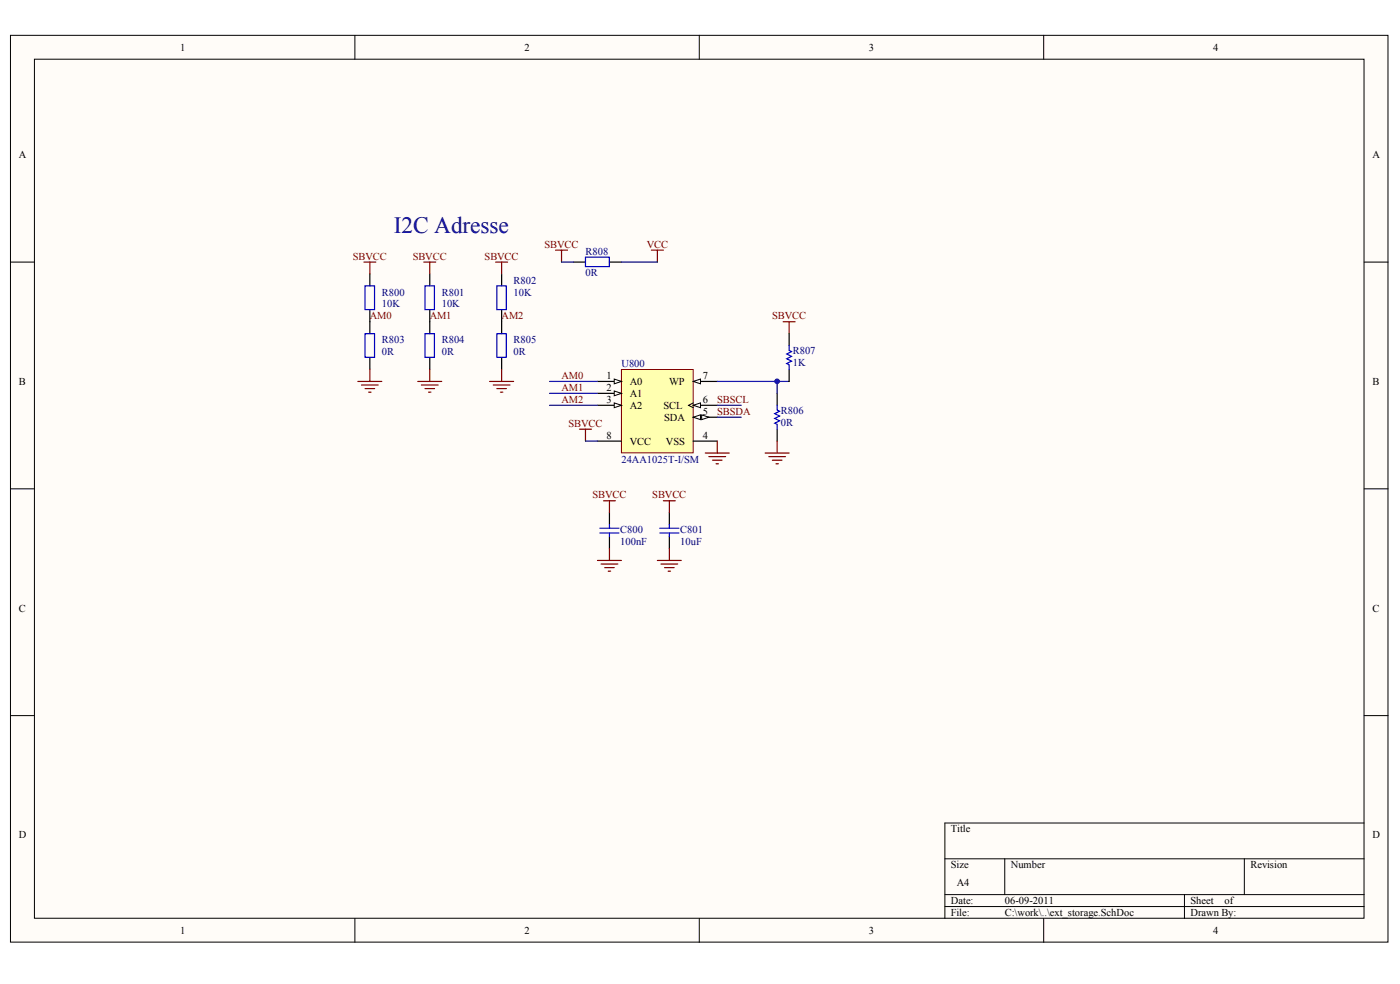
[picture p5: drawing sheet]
<svg xmlns="http://www.w3.org/2000/svg" width="288mm" height="202mm" viewBox="0 0 288 202" stroke-linecap="round" stroke-linejoin="round" font-family="sans-serif">
<defs><g id="words">
<text font-size="4.8" fill="#000080" x="81" y="47.8">I2C Adresse</text>
<g font-size="2.2">
<text x="37" y="10.4">1</text>
<text x="107.8" y="10.4">2</text>
<text x="178.7" y="10.4">3</text>
<text x="249.5" y="10.4">4</text>
<text x="3.9" y="32.5">A</text>
<text x="282.2" y="32.5">A</text>
<text x="124.7" y="77.9">1</text>
<text x="144.5" y="77.9">7</text>
<text x="3.9" y="79.1">B</text>
<text x="124.7" y="82.8">3</text>
<text x="124.7" y="80.3">2</text>
<text x="129.5" y="79.1">A0</text>
<text x="129.5" y="81.6">A1</text>
<text x="137.6" y="79.1">WP</text>
<text x="144.5" y="82.8">6</text>
<text x="282.2" y="79.1">B</text>
<text x="129.5" y="84">A2</text>
<text x="136.4" y="84">SCL</text>
<text x="136.6" y="86.5">SDA</text>
<text x="144.5" y="85.2">5</text>
<text x="124.7" y="90.1">8</text>
<text x="129.5" y="91.4">VCC</text>
<text x="136.9" y="91.4">VSS</text>
<text x="144.5" y="90.1">4</text>
<text x="3.9" y="125.6">C</text>
<text x="282.2" y="125.6">C</text>
<text x="3.9" y="172.2">D</text>
<text x="195.5" y="171">Title</text>
<text x="282.2" y="172.2">D</text>
<text x="195.5" y="178.3">Size</text>
<text x="207.8" y="178.3">Number</text>
<text x="257.1" y="178.3">Revision</text>
<text x="195.5" y="185.7">Date:</text>
<text x="196.7" y="182">A4</text>
<text x="206.6" y="185.7">06-09-2011</text>
<text x="244.8" y="185.7">Sheet</text>
<text x="251.8" y="185.7">of</text>
<text x="37" y="191.9">1</text>
<text x="107.8" y="191.9">2</text>
<text x="178.7" y="191.9">3</text>
<text x="195.5" y="188.2">File:</text>
<text x="206.6" y="188.2">C:\work\..\ext_storage.SchDoc</text>
<text x="244.8" y="188.2">Drawn By:</text>
<text x="249.5" y="191.9">4</text>
</g>
<g font-size="2.2" fill="#800000">
<text x="72.6" y="53.4">SBVCC</text>
<text x="84.9" y="53.4">SBVCC</text>
<text x="99.6" y="53.4">SBVCC</text>
<text x="112" y="50.9">SBVCC</text>
<text x="133" y="50.9">VCC</text>
<text x="76" y="65.6">AM0</text>
<text x="88.4" y="65.6">AM1</text>
<text x="103.1" y="65.6">AM2</text>
<text x="158.8" y="65.6">SBVCC</text>
<text x="115.5" y="77.9">AM0</text>
<text x="115.5" y="80.3">AM1</text>
<text x="115.5" y="82.8">AM2</text>
<text x="147.5" y="82.8">SBSCL</text>
<text x="116.9" y="87.7">SBVCC</text>
<text x="147.5" y="85.2">SBSDA</text>
<text x="121.8" y="102.4">SBVCC</text>
<text x="134.1" y="102.4">SBVCC</text>
</g>
<g font-size="2.2" fill="#000080">
<text x="120.4" y="52.4">R808</text>
<text x="105.6" y="58.3">R802</text>
<text x="120.4" y="56.8">0R</text>
<text x="78.5" y="60.7">R800</text>
<text x="78.5" y="63.2">10K</text>
<text x="90.8" y="60.7">R801</text>
<text x="90.8" y="63.2">10K</text>
<text x="105.6" y="60.7">10K</text>
<text x="78.5" y="70.5">R803</text>
<text x="90.8" y="70.5">R804</text>
<text x="105.6" y="70.5">R805</text>
<text x="78.5" y="73">0R</text>
<text x="90.8" y="73">0R</text>
<text x="105.6" y="73">0R</text>
<text x="127.8" y="75.4">U800</text>
<text x="163" y="72.7">R807</text>
<text x="163" y="75.2">1K</text>
<text x="160.5" y="85">R806</text>
<text x="160.5" y="87.4">0R</text>
<text x="127.8" y="95">24AA1025T-I/SM</text>
<text x="127.5" y="109.5">C800</text>
<text x="127.5" y="112">100nF</text>
<text x="139.8" y="109.5">C801</text>
<text x="139.8" y="112">10uF</text>
</g>
</g></defs>
<g fill="#fffcf8" stroke="#000" stroke-width=".21">
<path d="M2.2 7.3h283.2v186.2h-283.2z"/>
<path d="M7.1 12.2h273.4v176.4h-273.4z"/>
</g>
<g fill="none" stroke="#000" stroke-width=".21">
<path d="M73 7.3v4.9M143.8 7.3v4.9M214.6 7.3v4.9M2.2 53.8h4.9M280.5 53.8h4.9M2.2 100.4h4.9M280.5 100.4h4.9M2.2 147h4.9M280.5 147h4.9M194.3 176.4h86.2M206.6 176.4v7.4M255.9 176.4v7.4"/>
<path d="M280.5 169.1h-86.2v19.6M73 188.7v4.9M143.8 188.7v4.9M194.3 183.8h86.2M194.3 186.2h86.2M214.6 188.7v4.9M243.5 183.8v4.9"/>
</g>
<path d="M127.8 75.9h14.7v17.1h-14.7z" fill="#ffffb0" stroke="#800000" stroke-width=".21"/>
<path d="M122.8 78.4h5" fill="none" stroke="#000" stroke-width=".25"/>
<path d="M126.3 77.9l1.5 .5-1.5 .4z" fill="#fffcf8" stroke="#000" stroke-width=".21"/>
<path d="M142.6 85.7h4.9" fill="none" stroke="#000" stroke-width=".25"/>
<g fill="#fffcf8" stroke="#000" stroke-width=".21">
<path d="M142.6 85.7l1.4-.5v1z"/>
<path d="M144.3 85.2l1.5 .5-1.5 .5z"/>
</g>
<path d="M122.8 83.3h5" fill="none" stroke="#000" stroke-width=".25"/>
<path d="M126.3 82.8l1.5 .5-1.5 .5z" fill="#fffcf8" stroke="#000" stroke-width=".21"/>
<path d="M122.8 80.8h5" fill="none" stroke="#000" stroke-width=".25"/>
<path d="M126.3 80.3l1.5 .5-1.5 .5z" fill="#fffcf8" stroke="#000" stroke-width=".21"/>
<path d="M142.6 78.4h4.9" fill="none" stroke="#000" stroke-width=".25"/>
<path d="M142.6 78.4l1.4-.5v.9z" fill="#fffcf8" stroke="#000" stroke-width=".21"/>
<path d="M142.6 90.6h4.9M142.6 83.3h4.9" fill="none" stroke="#000" stroke-width=".25"/>
<path d="M142.6 82.8l-1 .5 1 .5" fill="none" stroke="#000" stroke-width=".21"/>
<path d="M142.6 83.3l1.4-.5v1z" fill="#fffcf8" stroke="#000" stroke-width=".21"/>
<g fill="none" stroke="#000" stroke-width=".25">
<path d="M76 56.3v2.4M88.4 56.3v2.4M103.1 56.3v2.4M117.9 53.8h2.5M125.3 53.8h2.5M76 63.6v5M76 73.5v2.4M88.4 63.6v5M88.4 73.5v2.4M103.1 63.6v5M103.1 73.5v2.4M162.3 68.6v2.4"/>
<path d="M162.3 75.9v2.5M122.8 90.6h5M159.8 80.8v2.5M159.8 88.2v2.4M125.3 105.3v2.5M125.3 110.2v2.5M137.6 105.3v2.5M137.6 110.2v2.5"/>
</g>
<g fill="none" stroke="#00f" stroke-width=".25">
<path d="M75.1 58.7h1.9v4.9h-1.9zM87.4 58.7h1.9v4.9h-1.9zM102.2 58.7h1.9v4.9h-1.9zM120.4 52.8h4.9v2h-4.9zM75.1 68.6h1.9v4.8h-1.9zM87.4 68.6h1.9v4.8h-1.9zM102.2 68.6h1.9v4.8h-1.9zM162.3 71v1l.5 .2-1 .5 1 .5-1 .5 1 .5-1 .5 .5 .2v1M159.8 83.3v.9l.5 .3-1 .5 1 .5-1 .5 1 .4-1 .5 .5 .3v1M123.3 109.5h4M123.3 108.5h4M125.3 107.8v.7"/>
<path d="M125.3 109.5v.7M135.7 109.5h3.9M135.7 108.5h3.9M137.6 107.8v.7M137.6 109.5v.7"/>
</g>
<path d="M115.5 53.8h2.4M127.8 53.8h7.4M113 78.4h9.8M147.5 78.4h14.8M159.8 78.4v2.4M113 80.8h9.8M113 83.3h9.8M120.4 90.6h2.4M147.5 83.3h4.9M147.5 85.7h4.9" fill="none" stroke="#000080" stroke-width=".25"/>
<g fill="none" stroke="#800000" stroke-width=".25">
<path d="M74.8 53.8h2.5M76 53.8v2.5M87.1 53.8h2.5M88.4 53.8v2.5M101.9 53.8h2.5M103.1 53.8v2.5M114.2 51.4h2.5M115.5 51.4v2.4M133.9 51.4h2.5M135.2 51.4v2.4M73.6 78.4h4.9M74.3 79.1h3.5"/>
<path d="M75.1 79.8h1.9M76 75.9v2.5M85.9 78.4h4.9M86.6 79.1h3.5M87.4 79.8h1.9M88.4 75.9v2.5M100.7 78.4h4.9M101.4 79.1h3.5M102.2 79.8h1.9M103.1 75.9v2.5M161 66.1h2.5M162.3 66.1v2.5"/>
<path d="M75.8 80.6h.5M88.1 80.6h.5M102.9 80.6h.5M119.2 88.2h2.4M120.4 88.2v2.4M145 93.1h4.9M145.8 93.8h3.4M146.5 94.5h2M147.2 95.3h.5M147.5 90.6v2.5M157.3 93.1h5M158.1 93.8h3.4"/>
<path d="M158.8 94.5h2M159.6 95.3h.4M159.8 90.6v2.5M122.8 115.1h5M123.6 115.9h3.4M124.1 102.9h2.4M124.3 116.6h2M125.1 117.3h.5M125.3 102.9v2.4M125.3 112.7v2.4M135.2 115.1h4.9M135.9 115.9h3.5"/>
<path d="M136.4 102.9h2.5M136.6 116.6h2M137.4 117.3h.5M137.6 102.9v2.4M137.6 112.7v2.4"/>
</g>
<circle cx="159.8" cy="78.3" r=".47" fill="#000080" stroke="#000080" stroke-width=".21"/>
<use href="#words"/>
</svg>
